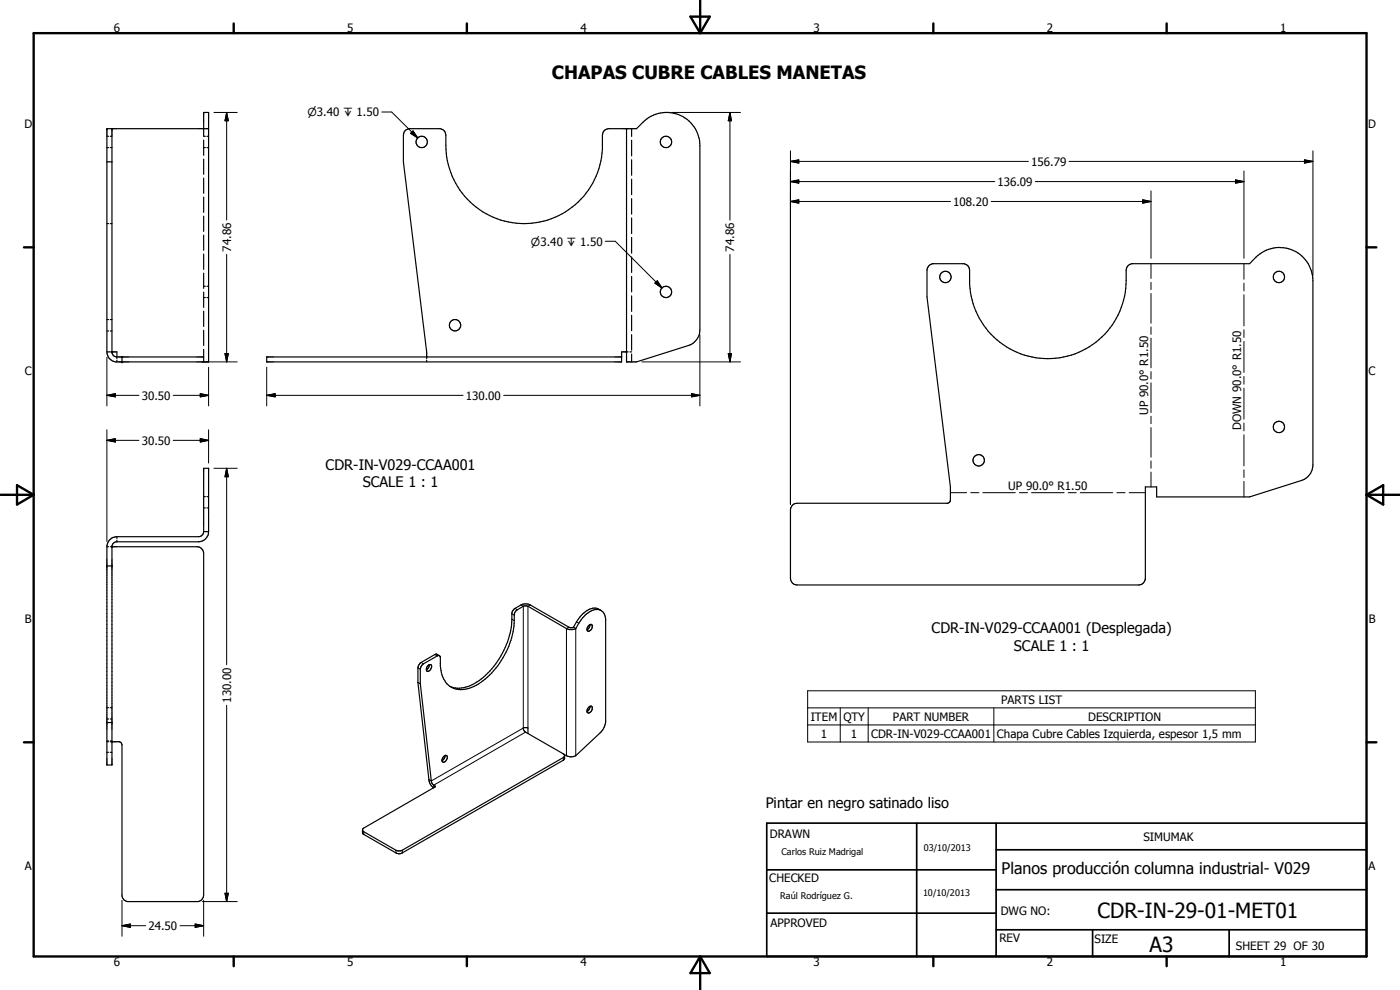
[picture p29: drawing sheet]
<svg xmlns="http://www.w3.org/2000/svg" width="420mm" height="297mm" viewBox="0 0 420 297" stroke-linecap="round" stroke-linejoin="round" font-family="sans-serif">
<defs><g id="words">
<g font-size="6.3">
<text x="329.4" y="275.4">CDR-IN-29-01-MET01</text>
<text x="345" y="285.6">A3</text>
</g>
<text font-size="5.5" x="165.6" y="23.6">CHAPAS CUBRE CABLES MANETAS</text>
<text font-size="4.8" x="300.6" y="262.1">Planos producción columna industrial- V029</text>
<g font-size="4.4">
<text x="97.7" y="140.9">CDR-IN-V029-CCAA001</text>
<text x="108.9" y="146.1">SCALE 1 : 1</text>
<text x="279.6" y="190">CDR-IN-V029-CCAA001 (Desplegada)</text>
<text x="304.3" y="195.3">SCALE 1 : 1</text>
<text x="229.8" y="242.3">Pintar en negro satinado liso</text>
</g>
<g font-size="3.5">
<text x="34.2" y="9.6">6</text>
<text x="104.2" y="9.6">5</text>
<text x="174.2" y="9.6">4</text>
<text x="244.2" y="9.6">3</text>
<text x="314.2" y="9.6">2</text>
<text x="384.2" y="9.6">1</text>
<text x="7.3" y="38.4">D</text>
<text x="410.6" y="38.4">D</text>
<text x="309.4" y="49.7">156.79</text>
<text x="299.3" y="55.8">136.09</text>
<text x="286.1" y="61.8">108.20</text>
<text x="69.3" y="75.5" transform="rotate(-90 69.3 75.5)">74.86</text>
<text x="220.3" y="75.5" transform="rotate(-90 220.3 75.5)">74.86</text>
<text x="7.4" y="112.6">C</text>
<text x="410.7" y="112.6">C</text>
<text x="42.5" y="119.9">30.50</text>
<text x="139.8" y="119.9">130.00</text>
<text x="344.6" y="124.5" transform="rotate(-90 344.6 124.5)">UP 90.0° R1.50</text>
<text x="372.5" y="129.1" transform="rotate(-90 372.5 129.1)">DOWN 90.0° R1.50</text>
<text x="42.5" y="133.4">30.50</text>
<text x="302.6" y="147">UP 90.0° R1.50</text>
<text x="7.4" y="186.9">B</text>
<text x="410.8" y="186.9">B</text>
<text x="69.3" y="210.8" transform="rotate(-90 69.3 210.8)">130.00</text>
<text x="300.5" y="211.1">PARTS LIST</text>
<text x="243.3" y="216.2">ITEM</text>
<text x="246.4" y="221.4">1</text>
<text x="253.1" y="216.3">QTY</text>
<text x="255.4" y="221.4">1</text>
<text x="261.4" y="221.4">CDR-IN-V029-CCAA001</text>
<text x="268" y="216.2">PART NUMBER</text>
<text x="299.2" y="221.4">Chapa Cubre Cables Izquierda, espesor 1,5 mm</text>
<text x="326.6" y="216.3">DESCRIPTION</text>
<text x="231" y="251.5">DRAWN</text>
<text x="343.1" y="252.3">SIMUMAK</text>
<text x="7.4" y="261.1">A</text>
<text x="410.7" y="261.1">A</text>
<text x="230.9" y="264.6">CHECKED</text>
<text x="300.3" y="274.5">DWG NO:</text>
<text x="44.5" y="279">24.50</text>
<text x="231.3" y="278.3">APPROVED</text>
<text x="299.9" y="282.6">REV</text>
<text x="328.5" y="283.1">SIZE</text>
<text x="370.9" y="285.1">SHEET 29 OF 30</text>
<text x="34.2" y="289.9">6</text>
<text x="104.2" y="289.9">5</text>
<text x="174.2" y="289.9">4</text>
<text x="244.2" y="289.9">3</text>
<text x="314.2" y="289.9">2</text>
<text x="384.2" y="289.9">1</text>
</g>
<g font-size="3.3">
<text x="92.3" y="34.9">n3.40 x 1.50</text>
<text x="159.3" y="73.7">n3.40 x 1.50</text>
</g>
<g font-size="2.7">
<text x="234.5" y="256.6">Carlos Ruiz Madrigal</text>
<text x="277.2" y="255.3">03/10/2013</text>
<text x="234.1" y="269.7">Raúl Rodríguez G.</text>
<text x="277" y="268.7">10/10/2013</text>
</g>
</g></defs>
<g fill="none" stroke="#000" stroke-width=".35">
<path d="M33.6 38.6v67.3l.4 .8 1.1 .4h26M62.6 38.6h-30.5v67M188 38.6v70h3l15.6-4.9a5 5 0 0 0 3.4-4.8v-55.2a10 10 0 0 0-6.1-9.2 10 10 0 0 0-10.9 2.2l-2 1.9h-8.6a1.98 1.98 0 0 0-1.6 2 24.4 24.4 0 0 1-7.3 20 23.5 23.5 0 0 1-25.5 4.6 23.5 23.5 0 0 1-14.2-21.6v-3a1.98 1.98 0 0 0-1.6-2h-9.5a1.98 1.98 0 0 0-1.6 2v8l6.9 57v2M189.6 38.6v2.3M32.1 48.6h1.5M32.1 44.3h.5M32.1 40.9h.5M33.1 44.3h.5M33.1 40.9h.5M61.1 42v4.6M61.1 47.8v4.5M61.1 53.4v4.6"/>
<path d="M61.1 59.1v4.6M61.1 44.3h.5M61.6 40.9h-.5v-7.2h1.5v74.9h-27.9a3.1 3.1 0 0 1-2.6-3M62.1 44.3h.5M62.1 40.9h.5M189.6 42.1v4.7M189.6 47.9v4.7M189.6 53.8v4.6M189.6 59.6v4.7M32.1 67.1h.5M33.1 67.1h.5M61.1 64.9v4.5"/>
<path d="M61.1 70.6v4.5M61.1 76.2v4.6M189.6 65.4v4.7M189.6 71.2v4.7M189.6 77.1v4.6M278.7 79.8l1.2-.7h9.4a1.98 1.98 0 0 1 1.7 2 24.7 24.7 0 0 0 4.2 16.4 23.5 23.5 0 0 0 26.3 9.1 23.5 23.5 0 0 0 16.5-22.5v-3a1.98 1.98 0 0 1 1.6-2h35.4l1.9-1.9a10 10 0 0 1 10.9-2.2 10 10 0 0 1 6.2 9.2v55.2a5.1 5.1 0 0 1-3.5 4.8l-15.5 4.9h-27.9v-3h-3.4v27.4a2.09 2.09 0 0 1-2 2h-102.5a2 2 0 0 1-2-2v-20.5a2 2 0 0 1 2-2h45.2l.7-.6 .1-4.3-7-57v-8zM32.1 99.3h.5M32.1 95.9h.5M33.1 99.3h.5M33.1 95.9h.5M61.1 82v4.5M61.1 87.7v4.5"/>
<path d="M61.1 93.4v4.6M61.1 99.1v4.6M61.1 89.3h.5M61.1 85.9h.5M62.1 89.3h.5M62.1 85.9h.5M189.6 82.9v4.7M189.6 88.8v4.6M189.6 94.6v4.6M32.1 105.6h3v2M35.1 108.1v.5M36.6 107.1v1.5"/>
<path d="M61.1 104.8v3.8M128 108.1v.5M188.5 105.6h-1.9v3h-106.6v-1.5h106.6M189 105.6h.6M189.6 100.4v4.7M189.6 106.3v2.3M61.1 159.5v-19h1.5v19M61.1 159.5l-.2 .9-.5 .4-.8 .2h-24.5M61.1 159.5h1.5M61.1 152.4h.5M61.1 149h.5M62.1 152.4h.5"/>
<path d="M62.1 149h.5M62.6 159.5a3 3 0 0 1-3 3.1h-24.8l-.8 .4-.4 .7v65.8h-1.5v-65.5M32.1 164h.5M32.1 169.8h1.5M33.1 164h26a2 2 0 0 1 2 2v102.5a2.09 2.09 0 0 1-1.6 2h-21.2l-1-.4-.4-.6-.3-.6v-45.4l-.2-.6-.6-.4h-2.7M35.1 161v.5M35.1 162.1v.5M35.1 161a3 3 0 0 0-3 3M128.2 199.9l.4-.3a.65 .65 0 0 1 .9 .1 .65 .65 0 0 1-.1 .9l-.5 .6-.7 .2-.2-.4zM128.9 199.4l-.3 .9-.6 .7M131.9 196.7l-.7 .1-4.6 2.8-.5 1.2v4.3M131.9 196.7l-1.2-.4-4.7 2.8-.6 1.3v4.4"/>
<path d="M131.9 196.7l.3 .4v2.7a8.1 8.1 0 0 0 2.8 6.2M172.1 188.2l-.4 .1-1-.1-11.5-6.7a3.1 3.1 0 0 0-2.9 0l-1.9 1.2-.7 .8a25 25 0 0 1-11.3 21.6 7.7 7.7 0 0 1-7.3 .9M172.1 188.2l.7 .4M172.8 188.6l-.9 .3-1.6-.2-12.2-6.9-1.1 .1-1.9 1.2-.6 .8a24.6 24.6 0 0 1-12.3 22.1 7.1 7.1 0 0 1-7.2 0M172.8 188.6a11.1 11.1 0 0 1 5-5.5 2.74 2.74 0 0 1 4 2.6v31l-.7 1.9-.7 1-7.6 7.1a3 3 0 0 1-2.8 0l-.9-.5M176.6 187.7a.6 .6 0 0 1 .6-.4 .6 .6 0 0 1 .5 .4 1.33 1.33 0 0 1-1.4 1.6l-.1-.7zM177.1 187.4l-.2 .7-.7 .8M180.4 183.2a3.8 3.8 0 0 0-5.1 .7l-1.6 1.7-1.6 2.6M32.1 216.8h1.5M32.1 215.7h.5M32.1 212.3h.5M33.1 215.7h.5"/>
<path d="M33.1 212.3h.5M125.4 204.8l.7 .3M125.4 204.8l3.3 29.1M126.1 205.1l3.3 29.2M176.6 212.3l.6-.4a.81 .81 0 0 1 .6 .6 .81 .81 0 0 1-.3 .9l-.7 .5-.6-.2v-.8zM177.1 211.9l-.2 .7-.7 .9M32.1 222.5h.5M32.1 225.7h.5M32.1 222.3h.5M33.1 225.7h.5M33.1 222.3h.5M128.7 233.9l.5 1.6 1 .9"/>
<path d="M128.7 233.9l.7 .4M129.4 234.3a2.13 2.13 0 0 0 1.2 1.6l-.2 .3-21.2 12.3-.4 .5M133.1 227a.58 .58 0 0 1 .7-.4 .58 .58 0 0 1 .5 .6 1.23 1.23 0 0 1-1.5 1.4 1.19 1.19 0 0 1 .3-1.6zM133.6 226.7l-.2 .7-.7 .8M158.4 220.1v-1.7h-1.4l.6 1.2 11.5 6.6 .3 .5M169.4 226.7l-.3 .6-48.5 27.9-1.1 .1-.7-.2-9.6-5.5-.4-.6M169.4 226.7v1l-.3 .4-48.5 27.9h-1.6l-9.8-5.6-.4-.4v-1"/>
<circle cx="126.6" cy="42.6" r="1.7"/>
<circle cx="199.9" cy="42.6" r="1.7"/>
<circle cx="136.5" cy="97.6" r="1.7"/>
<circle cx="199.9" cy="87.6" r="1.7"/>
<circle cx="283.7" cy="83.1" r="1.7"/>
<circle cx="383.8" cy="83.1" r="1.71"/>
<circle cx="293.7" cy="138.1" r="1.7"/>
<circle cx="383.8" cy="128.1" r="1.7"/>
</g>
<g fill="none" stroke="#000" stroke-width=".3">
<path d="M64.2 33.7h7M68 33.7l.5 2.5h-1zM68 33.7v32.3M114.6 33.6h2.9l7.9 7.8M123.9 39.3l1.5 2.1-2.2-1.4zM201.7 33.7h20.5M219.1 33.7l.4 2.5h-.9zM219.1 33.7v32.3M123.2 40l.7-.7 1.5 2.1zM237.2 54.5l2.5-.5v.9zM237.2 48.4l2.5-.4v.9zM237.2 45.3v106.1"/>
<path d="M237.2 54.5h61.3M237.2 48.4h71.4M310.7 54.5h62.6M320.8 48.4h73.2M342.9 59.9l2.5 .6-2.5 .5zM345.4 57.3v20.2M370.8 54l2.5 .5-2.5 .4zM373.3 51.3v26.2M391.5 48l2.5 .4-2.5 .5zM394 45.3v37.4M68 76.3v32.3M181.6 72.4h3l14.1 14"/>
<path d="M219.1 76.3v32.3M237.2 60.5l2.5-.6v1.1zM237.2 60.5h48.1M297.5 60.5h47.9M345.4 79.1v4.5M373.3 79.1v4.7M196.5 85l.8-.8 1.4 2.2zM197.3 84.2l1.4 2.2-2.2-1.4zM345.4 84.7v2.2M345.4 88.1v8.9M345.4 98.1v2.2M373.3 85v2.3"/>
<path d="M373.3 88.4v9.4M373.3 98.9v2.4M32.1 118.6l2.5-.5v1zM32.1 118.6h9.6M32.1 107.2v14.6M52 118.6h10.6M60.1 118.1l2.5 .5-2.5 .5zM60.7 108.6h10.5M62.6 110.2v11.6M67.5 106.1h1l-.5 2.5zM80 118.6l2.6-.5v1zM80 118.6h59"/>
<path d="M80 110.2v11.6M151.2 118.6h58.8M192.6 108.6h29.6M207.5 118.1l2.5 .5-2.5 .5zM210 100.5v21.3M218.6 106.1h.9l-.4 2.5zM345.4 101.4v9M345.4 111.5v2.2M345.4 114.9v8.9M373.3 102.4v9.4M373.3 112.9v2.4M373.3 116.5v9.3"/>
<path d="M32.1 132.1l2.5-.5v1zM32.1 128.9v33.5M32.1 132.1h9.6M52 132.1h10.6M60.1 131.6l2.5 .5-2.5 .5zM62.6 128.9v10M345.4 124.9v2.2M345.4 128.3v8.9M345.4 138.3v2.2M373.3 126.9v2.4M373.3 130.4v9.4M64.2 140.5h7"/>
<path d="M68 140.5l.5 2.5h-1zM68 140.5v58.9M285.2 147.8h4.9M291.3 147.8h2.5M295 147.8h9.7M305.9 147.8h2.5M309.6 147.8h9.8M320.6 147.8h2.4M324.2 147.8h9.8M335.2 147.8h2.4M338.9 147.8h4.8M345.4 141.6v4.5"/>
<path d="M373.3 141v2.3M373.3 144.4v4.7M126.4 198.8l.7 .4M130.5 196.4l.7 .4M153.6 184.2l.7 .4M153.6 185.8l.7 .4M154.5 182.5l.8 .5M156.3 181.5l.7 .4v36.5l-27.6 15.9M159.2 181.5l-.8 .4v36.5M170.7 188.2l-.7 .4v38.1M172.8 188.6v38.1M173 186.6l.7 .4"/>
<path d="M68 211.6v58.9M125.4 200.4l.7 .4M157.7 219.7l-27.5 15.9v.8M242.4 207.3h134.4v15.3h-134.4zM242.4 212.4h134.4M242.4 217.5h134.4M252.2 212.4v10.2M260.6 212.4v10.2M298.3 212.4v10.2M130.4 235.7v.5M169.1 227.3v.8M109.2 249.6v.8"/>
<path d="M118.8 255.1v.8M120.7 255.1v.8M36.6 277.7l2.5-.5v1.1zM36.6 277.7h7.1M36.6 270.1v10.8M54 277.7h7.1M58.6 277.2l2.5 .5-2.5 .6zM60.7 270.5h10.5M61.1 270.1v10.8M67.5 268h1l-.5 2.5z"/>
</g>
<g fill="#000">
<circle cx="32.1" cy="38.6" r=".18"/>
<circle cx="33.6" cy="38.6" r=".18"/>
<circle cx="188" cy="38.6" r=".18"/>
<circle cx="33.6" cy="105.6" r=".18"/>
<circle cx="36.6" cy="107.1" r=".18"/>
<circle cx="36.6" cy="108.6" r=".18"/>
<circle cx="188" cy="105.6" r=".18"/>
<circle cx="32.1" cy="169.8" r=".18"/>
<circle cx="33.6" cy="169.8" r=".18"/>
<circle cx="33.6" cy="164" r=".18"/>
<circle cx="33.6" cy="222.5" r=".18"/>
</g>
<g fill="none" stroke="#000" stroke-width=".71">
<path d="M10.1 9.9h400v277.1h-400zM70.1 7v2.9M140.1 7v2.9M207.2 5h5.8l-2.9 4.9zM210.1 0v9.9M280.1 7v2.9M350.1 7v2.9M7.2 74.2h2.9M410.1 74.2h3M.1 148.5h10M5.1 145.6l5 2.9-5 2.9zM410.1 148.5h10"/>
<path d="M410.1 148.5l5-2.9v5.8zM7.2 222.7h2.9M410.1 222.7h3M70.1 287v2.9M140.1 287v2.9M210.1 287v10M210.1 287l2.9 5h-5.8zM280.1 287v2.9M350.1 287v2.9"/>
</g>
<path d="M230.1 247h180v40h-180zM275.1 247v40M298.9 255h111.2M298.9 247v40M230.1 274h68.8M230.1 261h68.8M298.9 279h111.2M298.9 267h111.2M327.9 279v8M368.9 279v8" fill="none" stroke="#000" stroke-width=".51"/>
<g fill="#000">
<path d="M68 33.7l.5 2.5h-1zM219.1 33.7l.4 2.5h-.9zM123.9 39.3l1.5 2.1-2.2-1.4zM237.2 60.5l2.5-.6v1.1zM237.2 54.5l2.5-.5v.9zM237.2 48.4l2.5-.4v.9zM370.8 54l2.5 .5-2.5 .4zM391.5 48l2.5 .4-2.5 .5zM342.9 59.9l2.5 .6-2.5 .5zM197.3 84.2l1.4 2.2-2.2-1.4zM32.1 118.6l2.5-.5v1zM60.1 118.1l2.5 .5-2.5 .5z"/>
<path d="M67.5 106.1h1l-.5 2.5zM80 118.6l2.6-.5v1zM207.5 118.1l2.5 .5-2.5 .5zM218.6 106.1h.9l-.4 2.5zM32.1 132.1l2.5-.5v1zM60.1 131.6l2.5 .5-2.5 .5zM68 140.5l.5 2.5h-1zM36.6 277.7l2.5-.5v1.1zM58.6 277.2l2.5 .5-2.5 .6zM67.5 268h1l-.5 2.5z"/>
</g>
<use href="#words"/>
</svg>
